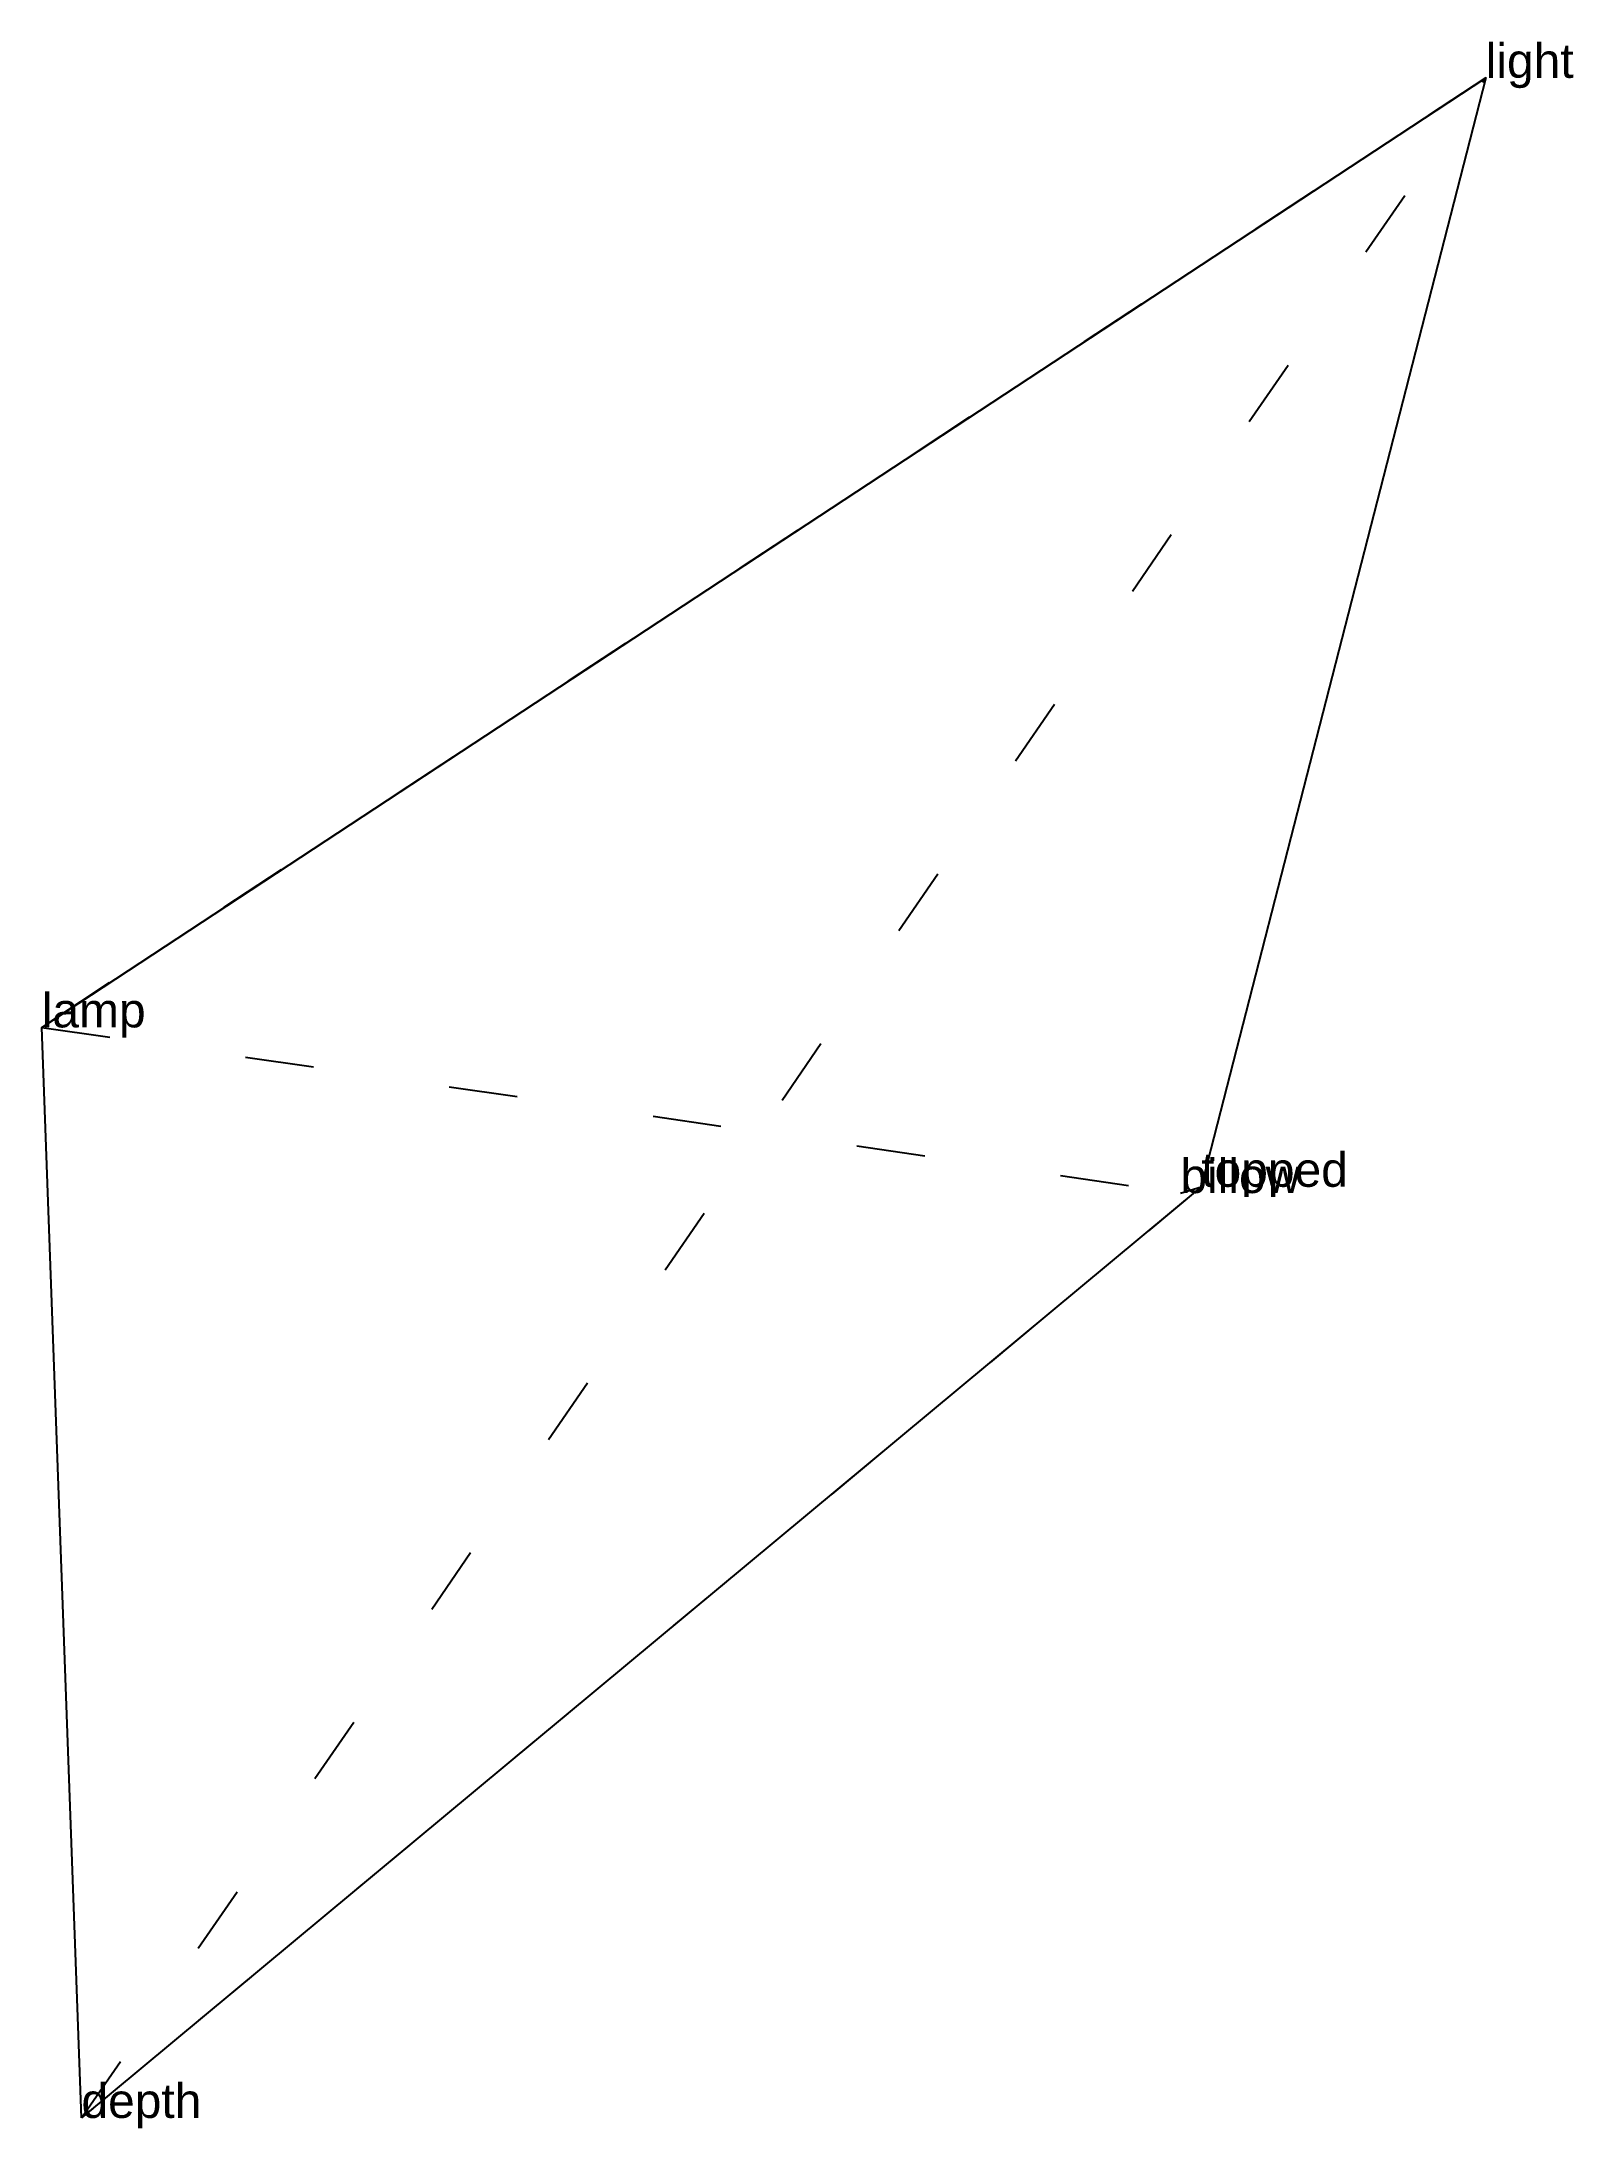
# Model space of a CAD drawing. Extents: x 1.91 to 4.14, y -0.31 to 2.73.
import ezdxf

# ---------------------------------------------------------------- set-up
doc = ezdxf.new("R2010")
doc.units = 0
doc.linetypes.add('DOT', pattern=[0.2, 0, -0.2])
doc.layers.add('TEXT', color=1, linetype='CONTINUOUS')
doc.styles.get("Standard").update_dxf_attribs({"font": 'arial.ttf'})

msp = doc.modelspace()

# ---------------------------------------------------------------- linework, layer by layer
at = {"layer": 'INTERNAL', "linetype": 'DOT'}
msp.add_polyline3d([(1.9642, -0.2922, 0), (4.0102, 2.6794, 0), (1.9064, 1.2963, 0), (3.5654, 1.055, 0), (3.5958, 1.0641, 0), (1.9642, -0.2922, 0)], close=True, dxfattribs=at)
at = {"layer": 'OUTLINE', "linetype": 'CONTINUOUS'}
msp.add_polyline3d([(1.9642, -0.2922, 0), (1.9064, 1.2963, 0), (4.0102, 2.6794, 0), (3.5958, 1.0641, 0), (1.9642, -0.2922, 0)], close=True, dxfattribs=at)

# ---------------------------------------------------------------- texts
at = {"layer": 'TEXT'}
for s, p in [('light', (4.0102, 2.6794)), ('lamp', (1.9064, 1.2963)), ('billow', (3.5654, 1.055)), ('topped', (3.5958, 1.0641)), ('depth', (1.9642, -0.2922))]:
    msp.add_text(s, height=0.05, dxfattribs=at).set_placement(p)

doc.saveas('drawing.dxf')
